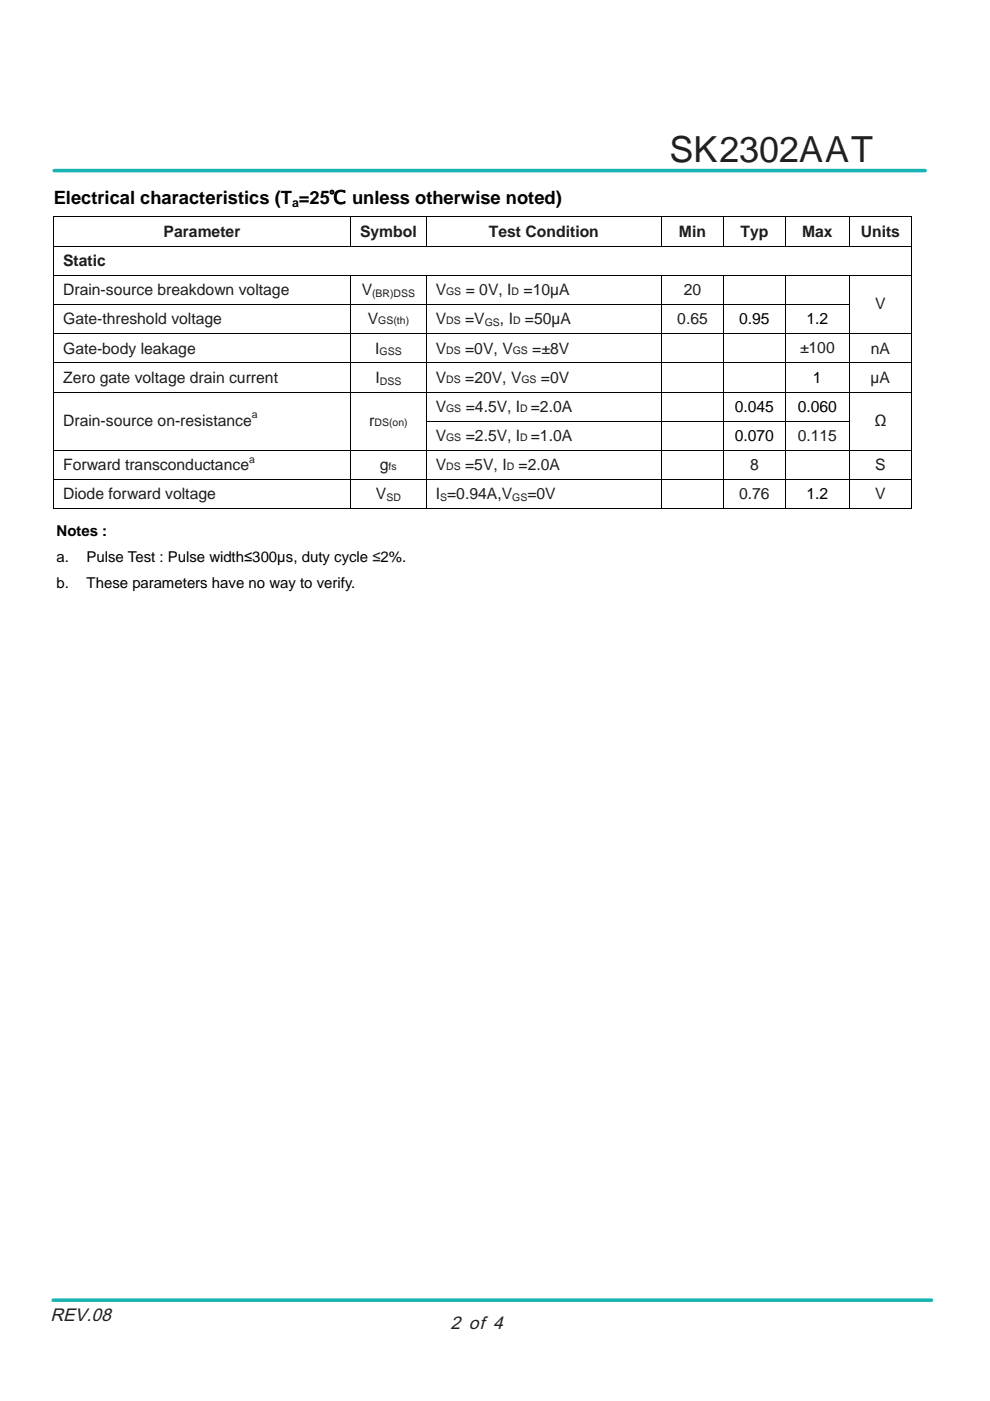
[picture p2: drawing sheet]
<svg xmlns="http://www.w3.org/2000/svg" width="210mm" height="297mm" viewBox="0 0 210 297" stroke-linecap="round" stroke-linejoin="round" font-family="sans-serif">
<defs><g id="words">
<text font-size="7.6" fill="#231f20" x="142" y="34.3">SK2302AAT</text>
<text font-size="3.9" x="11.4" y="43.2">Electrical characteristics (T =25℃ unless otherwise noted)</text>
<g font-size="3.8" fill="#231f20">
<text x="10.7" y="280">REV.08</text>
<text x="95.5" y="281.7">2 of 4</text>
</g>
<g font-size="3.3" fill="#1f1c1d">
<text x="34.7" y="50.3">Parameter</text>
<text x="76.4" y="50.3">Symbol</text>
<text x="103.7" y="50.3">Test Condition</text>
<text x="144" y="50.3">Min</text>
<text x="157.1" y="50.3">Typ</text>
<text x="170.1" y="50.3">Max</text>
<text x="182.6" y="50.3">Units</text>
<text x="13.4" y="56.5">Static</text>
<text x="13.4" y="62.6">Drain-source breakdown voltage</text>
<text x="76.7" y="62.6">V</text>
<text x="92.4" y="62.6">V</text>
<text x="98.8" y="62.6">= 0V, I</text>
<text x="111" y="62.6">=10µA</text>
<text x="145" y="62.6">20</text>
<text x="185.6" y="65.6">V</text>
<text x="13.4" y="68.8">Gate-threshold voltage</text>
<text x="78" y="68.8">V</text>
<text x="92.4" y="68.8">V</text>
<text x="98.7" y="68.8">=V</text>
<text x="106" y="68.8">, I</text>
<text x="111.3" y="68.8">=50µA</text>
<text x="143.7" y="68.8">0.65</text>
<text x="13.4" y="75">Gate-body leakage</text>
<text x="79.5" y="75">I</text>
<text x="92.4" y="75">V</text>
<text x="98.7" y="75">=0V, V</text>
<text x="112.9" y="75">=±8V</text>
<text x="169.7" y="74.9">±100</text>
<text x="184.7" y="75">nA</text>
<text x="13.4" y="81.2">Zero gate voltage drain current</text>
<text x="79.6" y="81.2">I</text>
<text x="92.4" y="81.2">V</text>
<text x="98.7" y="81.2">=20V, V</text>
<text x="114.7" y="81.2">=0V</text>
<text x="184.7" y="81.2">µA</text>
<text x="92.4" y="87.4">V</text>
<text x="98.8" y="87.4">=4.5V, I =2.0A</text>
<text x="13.4" y="90.4">Drain-source on-resistance</text>
<text x="78.3" y="90.4">r</text>
<text x="92.4" y="93.6">V</text>
<text x="98.8" y="93.6">=2.5V, I =1.0A</text>
<text x="169.2" y="93.6">0.115</text>
<text x="185.5" y="90.4">Ω</text>
<text x="13.4" y="99.7">Forward transconductance</text>
<text x="80.6" y="99.7">g</text>
<text x="92.4" y="99.7">V</text>
<text x="98.7" y="99.7">=5V, I</text>
<text x="110" y="99.7">=2.0A</text>
<text x="159.1" y="99.7">8</text>
<text x="185.6" y="99.7">S</text>
<text x="13.4" y="105.9">Diode forward voltage</text>
<text x="79.7" y="105.9">V</text>
<text x="92.4" y="105.9">I =0.94A,V</text>
<text x="111.9" y="105.9">=0V</text>
<text x="156.8" y="105.9">0.76</text>
<text x="185.6" y="105.9">V</text>
</g>
<g font-size="3.3">
<text x="156.8" y="68.7">0.95</text>
<text x="171.1" y="68.8">1.2</text>
<text x="172.4" y="81.1">1</text>
<text x="155.9" y="87.3">0.045</text>
<text x="169.2" y="87.4">0.060</text>
<text x="155.9" y="93.5">0.070</text>
<text x="171.1" y="105.8">1.2</text>
</g>
<g font-size="3.2">
<text x="12" y="113.7">Notes :</text>
<text x="12" y="119.1">a.</text>
<text x="18.4" y="119.1">Pulse Test : Pulse width≤300µs, duty cycle ≤2%.</text>
<text x="12" y="124.6">b.</text>
<text x="18.4" y="124.6">These parameters have no way to verify.</text>
</g>
<text font-size="2.6" x="62" y="43.8">a</text>
<g font-size="2.2" fill="#1f1c1d">
<text x="78.9" y="63">(BR)DSS</text>
<text x="94.6" y="62.6">GS</text>
<text x="108.5" y="62.6">D</text>
<text x="80.2" y="68.8">GS(th)</text>
<text x="94.6" y="68.8">DS</text>
<text x="102.8" y="69.2">GS</text>
<text x="108.8" y="68.8">D</text>
<text x="80.5" y="75.4">GSS</text>
<text x="94.6" y="75">DS</text>
<text x="108.8" y="75">GS</text>
<text x="80.6" y="81.6">DSS</text>
<text x="94.6" y="81.2">DS</text>
<text x="110.6" y="81.2">GS</text>
<text x="53.4" y="88.7">a</text>
<text x="94.6" y="87.4">GS</text>
<text x="110.4" y="87.4">D</text>
<text x="79.4" y="90.4">DS(on)</text>
<text x="94.6" y="93.6">GS</text>
<text x="110.4" y="93.6">D</text>
<text x="52.8" y="98.1">a</text>
<text x="82.4" y="99.7">fs</text>
<text x="94.6" y="99.7">DS</text>
<text x="107.5" y="99.7">D</text>
<text x="82" y="106.3">SD</text>
<text x="93.3" y="106.3">S</text>
<text x="108.6" y="106.3">GS</text>
</g>
</g></defs>
<path d="M11.3 45.7h.2v.2h-.2zM193.2 45.7h.2v.2h-.2zM193.2 64.4h.2v.2h-.2zM11.3 89.2h.2v.2h-.2zM74.3 89.2h.1v.2h-.1zM193.2 89.2h.2v.2h-.2z" fill="#000"/>
<g fill="none" stroke="#000" stroke-width=".21">
<path d="M11.3 45.8h182.1M11.3 52.2h182.1M11.3 58.3h182.1M11.4 45.9v6.2M11.4 52.3v5.9M11.4 58.4v6M74.4 45.9v6.2M74.4 58.4v6M90.4 45.9v6.2M90.4 58.4v6M140.3 45.9v6.2M140.3 58.4v6"/>
<path d="M153.5 45.9v6.2M153.5 58.4v6M166.6 45.9v6.2M166.6 58.4v6M180.1 45.9v6.2M180.1 58.4v6M193.3 45.9v6.2M193.3 52.3v5.9M193.3 58.4v6M11.3 64.5h168.9M11.3 70.7h182.1M11.3 77h182.1"/>
<path d="M11.4 64.6v6M11.4 70.8v6.1M11.4 77v6.1M74.4 64.6v6M74.4 70.8v6.1M74.4 77v6.1M90.4 64.6v6M90.4 70.8v6.1M90.4 77v6.1M140.3 64.6v6M140.3 70.8v6.1M140.3 77v6.1"/>
<path d="M153.5 64.6v6M153.5 70.8v6.1M153.5 77v6.1M166.6 64.6v6M166.6 70.8v6.1M166.6 77v6.1M180.1 64.6v6M180.1 70.8v6.1M180.1 77v6.1M193.3 64.6v6M193.3 70.8v6.1M193.3 77v6.1"/>
<path d="M11.3 83.2h182.1M11.3 95.5h182.1M11.4 83.2v6M11.4 89.4v6M11.4 95.6v6M74.4 83.2v6M74.4 89.4v6M74.4 95.6v6M90.3 89.3h89.9M90.4 83.2v6M90.4 89.4v6M90.4 95.6v6"/>
<path d="M140.3 83.2v6M140.3 89.4v6M140.3 95.6v6M153.5 83.2v6M153.5 89.4v6M153.5 95.6v6M166.6 83.2v6M166.6 89.4v6M166.6 95.6v6M180.1 83.2v6M180.1 89.4v6M180.1 95.6v6"/>
<path d="M193.3 83.2v6M193.3 89.4v6M193.3 95.6v6M11.3 101.6h182.1M11.3 107.8h182.1M11.4 101.7v6M74.4 101.7v6M90.4 101.7v6M140.3 101.7v6M153.5 101.7v6M166.6 101.7v6M180.1 101.7v6"/>
<path d="M193.3 101.7v6"/>
</g>
<path d="M102.7 6.4v7.5z" fill="#fff"/>
<path d="M102.7 6.4v7.5" fill="none" stroke="#fff" stroke-width=".21"/>
<path d="M102.7 6.4v7.5z" fill="#fff"/>
<path d="M102.7 6.4v7.5" fill="none" stroke="#fff" stroke-width=".21"/>
<path d="M102.7 6.4v7.5z" fill="#fff"/>
<path d="M11.5 36.2h184.7" fill="none" stroke="#1ab3b3" stroke-width=".75"/>
<g fill="#fff">
<path d="M102.6 7.8v7.6z"/>
<path d="M104.5 7.8v7.6z"/>
<path d="M104.3 7.1v7.6z"/>
</g>
<path d="M11.3 275.7h186.3" fill="none" stroke="#1ab3b3" stroke-width=".75"/>
<path d="M105 6.9v7.6z" fill="#fff"/>
<use href="#words"/>
</svg>
